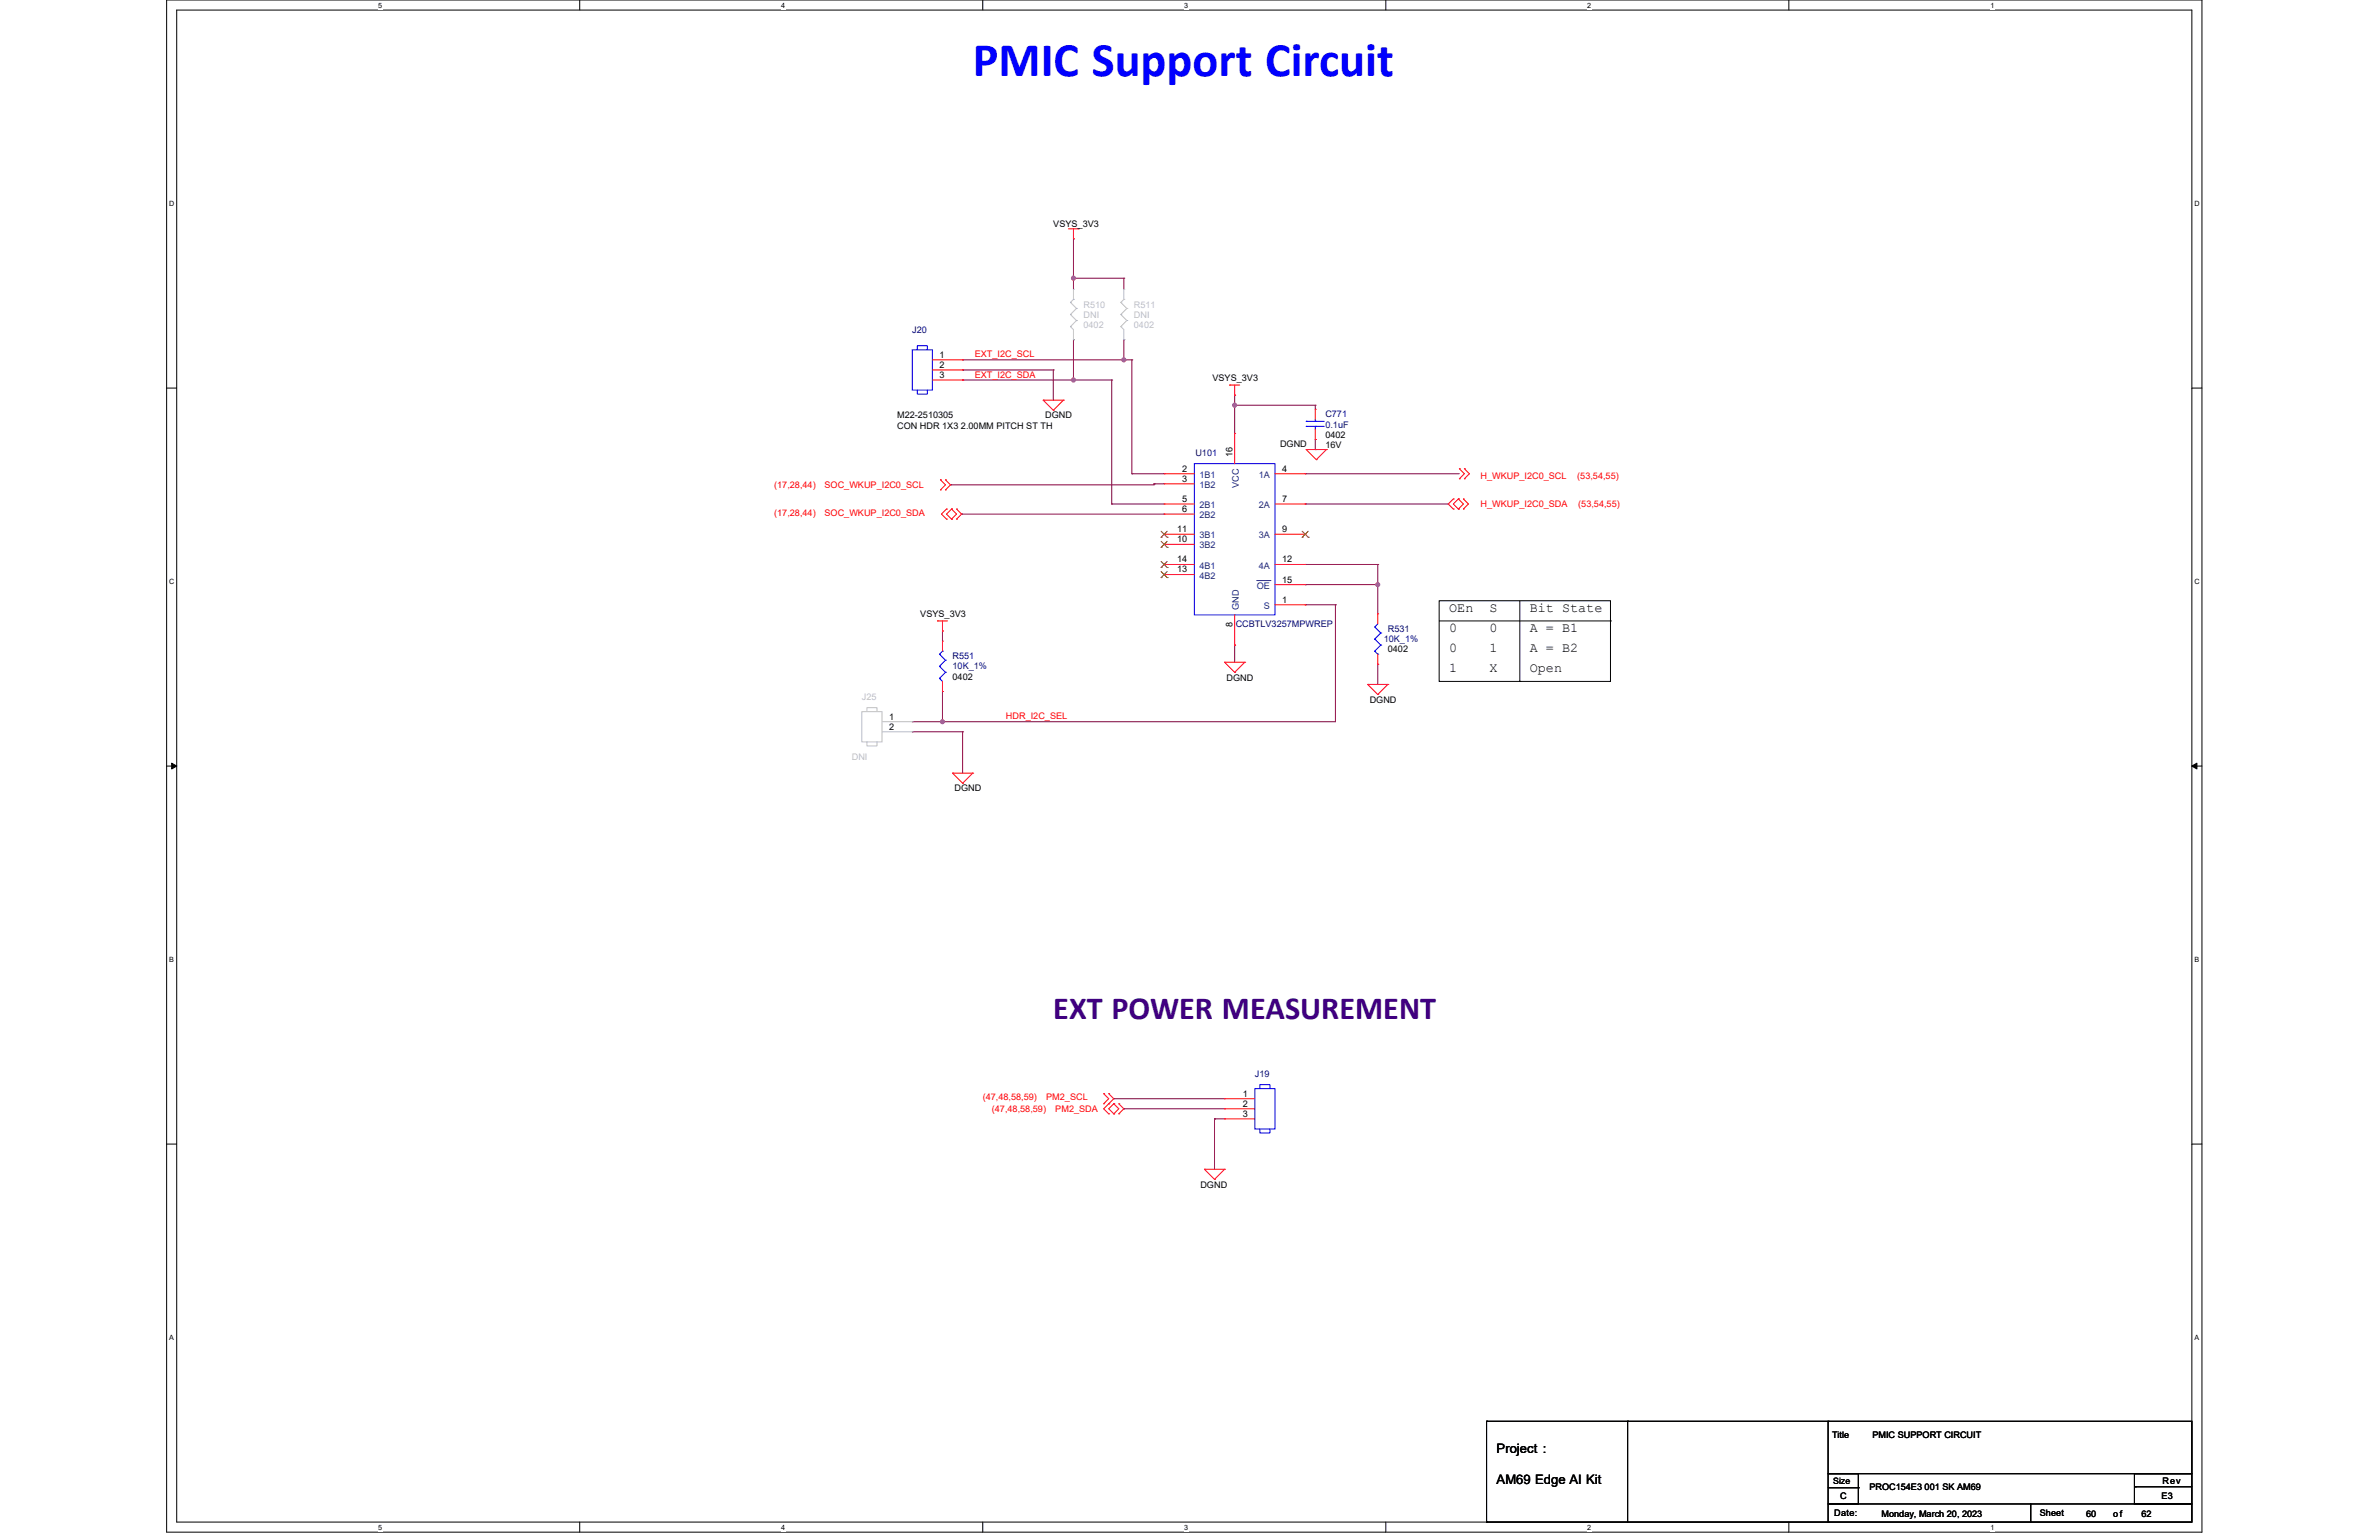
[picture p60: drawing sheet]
<svg xmlns="http://www.w3.org/2000/svg" width="432mm" height="279mm" viewBox="0 0 432 279" stroke-linecap="round" stroke-linejoin="round" font-family="sans-serif">
<defs><g id="words">
<text font-size="8.8" fill="#00f" x="176.5" y="13.8">PMIC Support Circuit</text>
<text font-size="5.8" fill="#400080" x="191.2" y="184.8">EXT POWER MEASUREMENT</text>
<g font-size="2.4">
<text x="263" y="111">OEn</text>
<text x="270.4" y="111">S</text>
<text x="277.7" y="111">Bit State</text>
<text x="263" y="118.3">0</text>
<text x="263" y="114.7">0</text>
<text x="270.4" y="114.7">0</text>
<text x="270.4" y="118.3">1</text>
<text x="277.7" y="114.7">A = B1</text>
<text x="277.7" y="118.3">A = B2</text>
<text x="263" y="122">1</text>
<text x="270.4" y="122">X</text>
<text x="277.7" y="122">Open</text>
<text x="271.6" y="263.7">Project :</text>
<text x="271.6" y="269.2">AM69 Edge AI Kit</text>
</g>
<g font-size="1.6">
<text x="191.2" y="41.2">VSYS_3V3</text>
<text x="170.5" y="64.9">1</text>
<text x="170.5" y="66.7">2</text>
<text x="170.5" y="68.6">3</text>
<text x="220.1" y="69.2">VSYS_3V3</text>
<text x="162.8" y="75.9">M22-2510305</text>
<text x="162.8" y="77.7">CON HDR 1X3 2.00MM PITCH ST TH</text>
<text x="189.7" y="75.9">DGND</text>
<text x="223.7" y="82.8" transform="rotate(-90 223.7 82.8)">16</text>
<text x="232.3" y="81">DGND</text>
<text x="240.6" y="79.4">0402</text>
<text x="240.6" y="81.2">16V</text>
<text x="214.6" y="85.6">2</text>
<text x="214.6" y="87.4">3</text>
<text x="232.7" y="85.6">4</text>
<text x="214.6" y="91.1">5</text>
<text x="214.6" y="92.9">6</text>
<text x="232.7" y="91.1">7</text>
<text x="213.7" y="98.4">10</text>
<text x="213.7" y="96.6">11</text>
<text x="232.7" y="96.6">9</text>
<text x="213.7" y="103.9">13</text>
<text x="213.7" y="102">14</text>
<text x="232.7" y="102">12</text>
<text x="232.7" y="105.7">15</text>
<text x="167" y="111.9">VSYS_3V3</text>
<text x="223.7" y="113.8" transform="rotate(-90 223.7 113.8)">8</text>
<text x="232.7" y="109.4">1</text>
<text x="251.9" y="118.3">0402</text>
<text x="172.9" y="123.3">0402</text>
<text x="222.6" y="123.5">DGND</text>
<text x="161.4" y="130.6">1</text>
<text x="248.6" y="127.5">DGND</text>
<text x="161.4" y="132.4">2</text>
<text x="173.3" y="143.6">DGND</text>
<text x="225.6" y="199">1</text>
<text x="225.6" y="200.8">2</text>
<text x="225.6" y="202.6">3</text>
<text x="217.9" y="215.5">DGND</text>
<text x="332.5" y="260.8">Title</text>
<text x="339.9" y="260.8">PMIC SUPPORT CIRCUIT</text>
<text x="332.7" y="269.2">Size</text>
<text x="392.5" y="269.2">Rev</text>
<text x="332.9" y="275.1">Date:</text>
<text x="334" y="272">C</text>
<text x="339.3" y="270.3">PROC154E3 001 SK AM69</text>
<text x="341.5" y="275.3">Monday, March 20, 2023</text>
<text x="370.2" y="275.1">Sheet</text>
<text x="378.6" y="275.3">60</text>
<text x="383.6" y="275.3">of</text>
<text x="388.7" y="275.3">62</text>
<text x="392.3" y="272">E3</text>
</g>
<g font-size="1.6" fill="#c0c0c0">
<text x="196.7" y="55.8">R510</text>
<text x="196.7" y="57.6">DNI</text>
<text x="196.7" y="59.5">0402</text>
<text x="205.8" y="55.8">R511</text>
<text x="205.8" y="57.6">DNI</text>
<text x="205.8" y="59.5">0402</text>
<text x="156.4" y="126.9">J25</text>
<text x="154.6" y="137.9">DNI</text>
</g>
<g font-size="1.6" fill="#000080">
<text x="165.6" y="60.4">J20</text>
<text x="240.6" y="75.7">C771</text>
<text x="240.6" y="77.6">0.1uF</text>
<text x="217" y="82.7">U101</text>
<text x="224.3" y="113.8">CCBTLV3257MPWREP</text>
<text x="172.9" y="119.6">R551</text>
<text x="251.2" y="116.5">10K_1%</text>
<text x="251.9" y="114.7">R531</text>
<text x="172.9" y="121.5">10K_1%</text>
<text x="227.8" y="195.3">J19</text>
</g>
<g font-size="1.6" fill="#f00">
<text x="176.9" y="64.9">EXT_I2C_SCL</text>
<text x="176.9" y="68.5">EXT_I2C_SDA</text>
<text x="140.5" y="88.5">(17,28,44)</text>
<text x="149.7" y="88.5">SOC_WKUP_I2C0_SCL</text>
<text x="268.7" y="86.9">H_WKUP_I2C0_SCL</text>
<text x="286.3" y="86.9">(53,54,55)</text>
<text x="140.5" y="93.7">(17,28,44)</text>
<text x="149.7" y="93.7">SOC_WKUP_I2C0_SDA</text>
<text x="268.7" y="92">H_WKUP_I2C0_SDA</text>
<text x="286.5" y="92">(53,54,55)</text>
<text x="182.6" y="130.5">HDR_I2C_SEL</text>
<text x="178.4" y="199.5">(47,48,58,59)</text>
<text x="180" y="201.7">(47,48,58,59)</text>
<text x="189.9" y="199.5">PM2_SCL</text>
<text x="191.5" y="201.7">PM2_SDA</text>
</g>
<g font-size="1.6" fill="#004080">
<text x="217.7" y="86.7">1B1</text>
<text x="217.7" y="88.5">1B2</text>
<text x="224.9" y="88.5" transform="rotate(-90 224.9 88.5)">VCC</text>
<text x="228.5" y="86.7">1A</text>
<text x="217.7" y="92.2">2B1</text>
<text x="217.7" y="94">2B2</text>
<text x="228.5" y="92.2">2A</text>
<text x="217.7" y="99.5">3B2</text>
<text x="217.7" y="97.7">3B1</text>
<text x="228.5" y="97.7">3A</text>
<text x="217.7" y="105">4B2</text>
<text x="217.7" y="103.2">4B1</text>
<text x="228.1" y="106.8">OE</text>
<text x="228.5" y="103.2">4A</text>
<text x="224.9" y="110.6" transform="rotate(-90 224.9 110.6)">GND</text>
<text x="229.4" y="110.5">S</text>
</g>
<g font-size="1.3">
<text x="68.6" y="1.4">5</text>
<text x="141.8" y="1.4">4</text>
<text x="215" y="1.4">3</text>
<text x="288.1" y="1.4">2</text>
<text x="361.3" y="1.4">1</text>
<text x="30.7" y="37.3">D</text>
<text x="398.3" y="37.3">D</text>
<text x="30.7" y="105.9">C</text>
<text x="398.3" y="105.9">C</text>
<text x="30.7" y="174.5">B</text>
<text x="398.3" y="174.5">B</text>
<text x="30.7" y="243">A</text>
<text x="398.3" y="243">A</text>
<text x="68.6" y="277.5">5</text>
<text x="141.8" y="277.5">4</text>
<text x="215" y="277.5">3</text>
<text x="288.1" y="277.5">2</text>
<text x="361.3" y="277.5">1</text>
</g>
</g></defs>
<path d="M30.2 0h369.5v278h-369.5zM32.1 1.8h365.7v274.3h-365.7z" fill="none" stroke="#000" stroke-width=".18"/>
<g fill="#fff">
<path d="M68.7 .2h.7v1.4h-.7z"/>
<path d="M68.7 276.3h.7v1.5h-.7z"/>
</g>
<path d="M105.2 0v1.8M105.2 276.1v1.9" fill="none" stroke="#000" stroke-width=".18"/>
<g fill="#fff">
<path d="M141.8 .2h.7v1.4h-.7z"/>
<path d="M141.8 276.3h.7v1.5h-.7z"/>
</g>
<path d="M178.4 0v1.8M178.4 276.1v1.9" fill="none" stroke="#000" stroke-width=".18"/>
<g fill="#fff">
<path d="M215 .2h.7v1.4h-.7z"/>
<path d="M215 276.3h.7v1.5h-.7z"/>
</g>
<path d="M251.5 0v1.8M251.5 276.1v1.9" fill="none" stroke="#000" stroke-width=".18"/>
<g fill="#fff">
<path d="M288.1 .2h.7v1.4h-.7z"/>
<path d="M288.1 276.3h.7v1.5h-.7z"/>
</g>
<path d="M324.7 0v1.8M324.7 276.1v1.9" fill="none" stroke="#000" stroke-width=".18"/>
<g fill="#fff">
<path d="M361.3 .2h.7v1.4h-.7z"/>
<path d="M361.3 276.3h.7v1.5h-.7z"/>
<path d="M30.7 36.1h1v1.5h-1z"/>
<path d="M398.3 36.1h.9v1.5h-.9z"/>
<path d="M30.7 104.7h1v1.5h-1z"/>
<path d="M398.3 104.7h.9v1.5h-.9z"/>
</g>
<path d="M30.2 70.4h1.9M397.8 70.4h1.9" fill="none" stroke="#000" stroke-width=".18"/>
<g fill="#fff">
<path d="M30.7 173.3h.9v1.4h-.9z"/>
<path d="M398.3 173.3h.9v1.4h-.9z"/>
</g>
<path d="M30.2 139h1.9M31.2 138.5l.9 .5-.9 .5zM397.8 139l.9-.5v1zM397.8 139h1.9" fill="none" stroke="#000" stroke-width=".18"/>
<path d="M31.2 138.5l.9 .5-.9 .5zM397.8 139l.9-.5v1z" fill="#000"/>
<g fill="#fff">
<path d="M30.7 241.9h.9v1.4h-.9z"/>
<path d="M398.3 241.9h.9v1.4h-.9z"/>
</g>
<path d="M261.2 109h31.1v14.6h-31.1zM261.2 112.7h31.1M275.9 109v14.6M292.3 112.7h.1M275.9 123.6h.1M30.2 207.6h1.9M397.8 207.6h1.9" fill="none" stroke="#000" stroke-width=".18"/>
<g fill="none" stroke="#800040" stroke-width=".18">
<path d="M194.8 43.3h.1M194.8 50.5h.1M194.8 43.3v7.2M194.8 50.5h9.2M194.8 61.6h.1M194.8 68.9h.1M194.8 61.6v7.3M194.8 68.9h7M204 61.6h.1M204 65.3h.1M204 61.6v3.7M204 65.3h1.4"/>
<path d="M165.6 130.9h.1M165.6 130.9h5.5"/>
</g>
<circle cx="194.8" cy="50.5" r=".36" fill="#f0f"/>
<circle cx="194.8" cy="50.5" r=".36" fill="none" stroke="#f0f" stroke-width=".18"/>
<path d="M194.8 50.5h.1M194.8 50.5v2M204 50.5h.1M204 50.5v2M174.7 68.9h.1M174.7 68.9h20.1M201.8 91.4h.1M201.8 91.4h9.5" fill="none" stroke="#800040" stroke-width=".18"/>
<circle cx="194.8" cy="68.9" r=".36" fill="#f0f"/>
<circle cx="194.8" cy="68.9" r=".36" fill="none" stroke="#f0f" stroke-width=".18"/>
<path d="M174.7 67.1h.1M174.7 65.3h.1M174.7 67.1h16.5M174.7 65.3h29.3M191.2 67.1h.1M191.2 67.1v5.5M201.8 68.9h.1M201.8 68.9v22.5M205.4 65.3h.1M205.4 65.3v20.7" fill="none" stroke="#800040" stroke-width=".18"/>
<circle cx="204" cy="65.3" r=".36" fill="#f0f"/>
<circle cx="204" cy="65.3" r=".36" fill="none" stroke="#f0f" stroke-width=".18"/>
<g fill="none" stroke="#800040" stroke-width=".18">
<path d="M224.1 73.5h.1M224.1 71.7h.1M224.1 71.7v6.9M224.1 73.5h14.6M238.7 73.5h.1M238.7 79.7h.1M238.7 73.5v.8M238.7 79.7v1.9M172.5 88h.1M172.5 88h37M174.5 93.3h.1M174.5 93.3h36.8"/>
<path d="M205.4 86h.1M205.4 86h5.9M236.9 86h.1M236.9 86h28M238.7 81.6h.1M238.7 81.6h.2M224.1 117h.1M224.1 117v3.2M236.9 106.1h.1M236.9 109.7h.1M236.9 106.1h13.2M236.9 109.7h5.5"/>
<path d="M242.4 109.7h.1M242.4 109.7v21.2M250.1 106.1h.1M250.1 106.1v5.3M250.1 120.5h.1M250.1 120.5v3.7"/>
</g>
<circle cx="224.1" cy="73.5" r=".36" fill="#f0f"/>
<circle cx="224.1" cy="73.5" r=".36" fill="none" stroke="#f0f" stroke-width=".18"/>
<path d="M236.9 91.4h.1M236.9 91.4h26M171.1 114.5h.1M171.1 114.5v1.8M165.6 132.8h.1M165.6 132.8h9.1M171.1 125.5h.1M171.1 130.9h.1M171.1 125.5v5.4M171.1 130.9h71.3M174.7 132.8h.1M174.7 132.8v7.5" fill="none" stroke="#800040" stroke-width=".18"/>
<circle cx="171.1" cy="130.9" r=".36" fill="#f0f"/>
<circle cx="171.1" cy="130.9" r=".36" fill="none" stroke="#f0f" stroke-width=".18"/>
<path d="M236.9 102.4h.1M236.9 102.4h13.2M250.1 102.4h.1M250.1 102.4v3.7" fill="none" stroke="#800040" stroke-width=".18"/>
<circle cx="250.1" cy="106.1" r=".36" fill="#f0f"/>
<circle cx="250.1" cy="106.1" r=".36" fill="none" stroke="#f0f" stroke-width=".18"/>
<path d="M209.5 87.8h.1M209.5 87.8v.2M209.5 87.8h1.8M202.2 199.3h.1M202.2 199.3h20.1M204 201.2h.1M204 201.2h18.3M220.4 203h.1M220.4 203h1.9M220.4 203v9.1" fill="none" stroke="#800040" stroke-width=".18"/>
<g fill="none" stroke="#f00" stroke-width=".18">
<path d="M193.9 41.5h1.9M194.8 43.3h.1M194.8 41.5v1.8M195.8 41.5h.1M169.2 65.3h5.5M169.2 67.1h5.5M169.2 68.9h5.5M174.7 65.3h.1M174.7 67.1h.1M174.7 68.9h.1M189.4 72.6h.1M189.4 72.6h3.6"/>
<path d="M189.4 72.6l1.8 1.8M191.2 74.4h.1M193 72.6h.1M193 72.6l-1.8 1.8M223.2 69.9h.1M223.2 69.9h1.8M224.1 71.7h.1M224.1 78.6h.1M224.1 69.9v1.8M224.1 78.6v5.5M238.7 74.3h.1M238.7 79.7h.1"/>
<path d="M238.7 74.3v1.8M238.7 77.9v1.8M170.7 88.9h.1M170.7 87.1h.1M170.7 87.1l.9 .9-.9 .9M171.6 87.1h.1M171.6 88.9h.1M171.6 87.1l.9 .9-.9 .9M171.8 92.4h.1M171.8 94.2h.1M171.8 92.4l-.9 .9 .9 .9M172.7 94.2h.1"/>
<path d="M172.7 92.4h.1M172.7 92.4l.9 .9-.9 .9M172.7 92.4l-.9 .9 .9 .9M173.6 92.4h.1M173.6 94.2h.1M173.6 92.4l.9 .9-.9 .9M211.3 86h.1M211.3 87.8h.1M211.3 91.4h.1M211.3 93.3h.1M211.3 98.8h.1M211.3 96.9h.1"/>
<path d="M211.3 86h5.5M211.3 87.8h5.5M211.3 91.4h5.5M211.3 93.3h5.5M211.3 96.9h5.5M211.3 98.8h5.5M231.4 86h5.5M231.4 91.4h5.5M231.4 96.9h5.5M236.9 86h.1M236.9 91.4h.1M236.9 96.9h.1"/>
<path d="M237.1 81.6h.1M237.1 81.6h3.6M237.1 81.6l1.8 1.8M238.9 83.4h.1M240.7 81.6h.1M240.7 81.6l-1.8 1.8M263.8 90.5h.1M263.8 92.4h.1M263.8 90.5l-.9 .9 .9 1M264.7 92.4h.1M264.7 90.5h.1M264.7 90.5l-.9 .9 .9 1"/>
<path d="M264.7 90.5l.9 .9-.9 1M264.9 85h.1M264.9 86.9h.1M264.9 85l.9 1-.9 .9M265.6 90.5h.1M265.6 92.4h.1M265.6 90.5l.9 .9-.9 1M265.8 85h.1M265.8 86.9h.1M265.8 85l.9 1-.9 .9M170.1 112.7h.1M170.1 112.7h1.9"/>
<path d="M171.1 114.5h.1M171.1 116.3h.1M171.1 112.7v1.8M171.1 116.3v1.8M211.3 104.2h.1M211.3 102.4h.1M211.3 102.4h5.5M211.3 104.2h5.5M224.1 117h.1M224.1 111.6v5.4M231.4 109.7h5.5M231.4 102.4h5.5"/>
<path d="M231.4 106.1h5.5M236.9 109.7h.1M236.9 102.4h.1M236.9 106.1h.1M250.1 111.4h.1M250.1 111.4v1.8M250.1 118.7v1.8M171.1 125.5h.1M171.1 123.6v1.9M222.3 120.2h.1M222.3 120.2h3.6M222.3 120.2l1.8 1.8"/>
<path d="M224.1 122h.1M225.9 120.2h.1M225.9 120.2l-1.8 1.8M248.2 124.2h.1M248.2 124.2h3.7M248.2 124.2l1.9 1.8M250.1 126h.1M250.1 120.5h.1M251.9 124.2h.1M251.9 124.2l-1.8 1.8M172.9 140.3h.1M172.9 140.3h3.6"/>
<path d="M172.9 140.3l1.8 1.8M174.7 142.1h.1M176.5 140.3h.1M176.5 140.3l-1.8 1.8M200.3 198.4h.1M200.3 198.4l.9 .9-.9 1M201.2 198.4h.1M201.2 198.4l1 .9-1.9 1.9 .9 .9M222.3 199.3h.1M222.3 199.3h5.5M200.3 200.3h.1M201.2 200.3h.1"/>
<path d="M201.2 202.1h.1M202.2 202.1h.1M202.2 200.3h.1M202.2 200.3l.9 .9-.9 .9M202.2 200.3l-1 .9 1 .9M203.1 200.3h.1M203.1 202.1h.1M203.1 200.3l.9 .9-.9 .9M218.6 212.1h.1M218.6 212.1h3.7M218.6 212.1l1.8 1.9M220.4 214h.1"/>
<path d="M222.3 212.1h.1M222.3 201.2h.1M222.3 203h.1M222.3 212.1l-1.9 1.9M222.3 201.2h5.5M222.3 203h5.5"/>
</g>
<g fill="none" stroke="#000" stroke-width=".18">
<path d="M269.8 257.9h.1M269.8 257.9h62.2M269.8 257.9v18.2M295.4 257.9h.1M295.4 257.9v18.2M331.8 257.9h66v9.5h-66zM269.8 276.1h.1M269.8 276.1h62.2M331.8 267.4h5.5v5.5h-5.5zM331.8 272.9h36.8v3.2h-36.8zM331.8 269.9h5.5M337.3 269.9h.1"/>
<path d="M368.6 272.9h29.2v3.2h-29.2zM387.4 267.4h10.4v5.5h-10.4zM387.6 269.7h.1M387.6 269.7h10.2"/>
</g>
<g fill="none" stroke="#c0c0c0" stroke-width=".18">
<path d="M194.3 59.3h.1M194.3 57.1h.1M194.3 54.9h.1M194.3 59.3l.5 .5v1.8M194.3 57.1l1.1 1.1M194.3 54.9l1.1 1.1M194.8 54.3h.1M194.8 52.5h.1M194.8 54.3l-.5 .6M194.8 52.5v1.8M195.4 58.2h.1M195.4 56h.1"/>
<path d="M195.4 58.2l-1.1 1.1M195.4 56l-1.1 1.1M203.4 59.3h.1M203.4 57.1h.1M203.4 54.9h.1M203.4 59.3l.6 .5v1.8M203.4 57.1l1.1 1.1M203.4 54.9l1.1 1.1M204 54.3h.1M204 52.5h.1M204 54.3l-.6 .6M204 52.5v1.8"/>
<path d="M204.5 58.2h.1M204.5 56h.1M204.5 58.2l-1.1 1.1M204.5 56l-1.1 1.1M194.8 61.6h.1M204 61.6h.1M156.4 129.1h3.7v5.5h-3.7zM157.3 129.1v-.7h1.9v.7M157.3 134.6v.7h1.9v-.7M160.1 130.9h5.5M160.1 132.8h5.5M165.6 130.9h.1"/>
<path d="M165.6 132.8h.1"/>
</g>
<g fill="none" stroke="#00f" stroke-width=".18">
<path d="M165.6 63.5h3.6v7.3h-3.6zM166.5 63.5v-.8h1.8v.8M166.5 70.8v.7h1.8v-.7M237.1 77.4h.1M237.1 76.4h.1M237.1 77.4h3.3M237.1 76.4h3.3M238.7 76.4h.1M238.7 77.4h.1M238.7 76.1v.3M238.7 77.4v.5M216.8 84.1h14.6v27.5h-14.6z"/>
<path d="M170.5 118.7h.1M170.5 118.7l1.1 1.1M171.1 118.1h.1M171.1 118.1l-.6 .6M171.6 119.8h.1M171.6 119.8l-1.1 1.1M249.5 113.8h.1M249.5 115.9h.1M249.5 118.1h.1M249.5 113.8l1.1 1M249.5 115.9l1.1 1.1M249.5 118.1l.6 .6"/>
<path d="M250.1 118.7h.1M250.1 113.2l-.6 .6M250.6 114.8h.1M250.6 117h.1M250.6 114.8l-1.1 1.1M250.6 117l-1.1 1.1M170.5 123.1h.1M170.5 120.9h.1M170.5 123.1l.6 .5M170.5 120.9l1.1 1.1M171.6 122h.1M171.6 122l-1.1 1.1"/>
<path d="M227.8 197.5h3.6v7.3h-3.6zM228.7 197.5v-.7h1.8v.7M228.7 204.8v.8h1.8v-.8"/>
</g>
<g fill="none" stroke="#804000" stroke-width=".18">
<path d="M210.7 99.3h.1M210.7 97.5h.1M210.8 98.2l1 1.1M210.8 96.4l1 1.1M211.8 98.2l-1.1 1.1M211.8 96.4l-1.1 1.1M211.8 99.3h.1M211.8 97.5h.1M236.3 97.5h.1M236.4 96.4l1.1 1.1M237.4 96.4l-1.1 1.1M237.5 97.5h.1"/>
<path d="M210.7 104.8h.1M210.7 103h.1M210.8 103.7l1 1.1M210.8 101.9l1 1.1M211.8 103.7l-1.1 1.1M211.8 101.9l-1.1 1.1M211.8 104.8h.1M211.8 103h.1"/>
</g>
<path d="M228.1 105.3h2.4M230.5 105.3h.1" fill="none" stroke="#004080" stroke-width=".18"/>
<circle cx="194.8" cy="50.5" r=".36" fill="#f0f"/>
<circle cx="194.8" cy="50.5" r=".36" fill="none" stroke="#f0f" stroke-width=".18"/>
<circle cx="194.8" cy="68.9" r=".36" fill="#f0f"/>
<circle cx="194.8" cy="68.9" r=".36" fill="none" stroke="#f0f" stroke-width=".18"/>
<circle cx="204" cy="65.3" r=".36" fill="#f0f"/>
<circle cx="204" cy="65.3" r=".36" fill="none" stroke="#f0f" stroke-width=".18"/>
<circle cx="224.1" cy="73.5" r=".36" fill="#f0f"/>
<circle cx="224.1" cy="73.5" r=".36" fill="none" stroke="#f0f" stroke-width=".18"/>
<circle cx="171.1" cy="130.9" r=".36" fill="#f0f"/>
<circle cx="171.1" cy="130.9" r=".36" fill="none" stroke="#f0f" stroke-width=".18"/>
<circle cx="250.1" cy="106.1" r=".36" fill="#f0f"/>
<circle cx="250.1" cy="106.1" r=".36" fill="none" stroke="#f0f" stroke-width=".18"/>
<use href="#words"/>
</svg>
